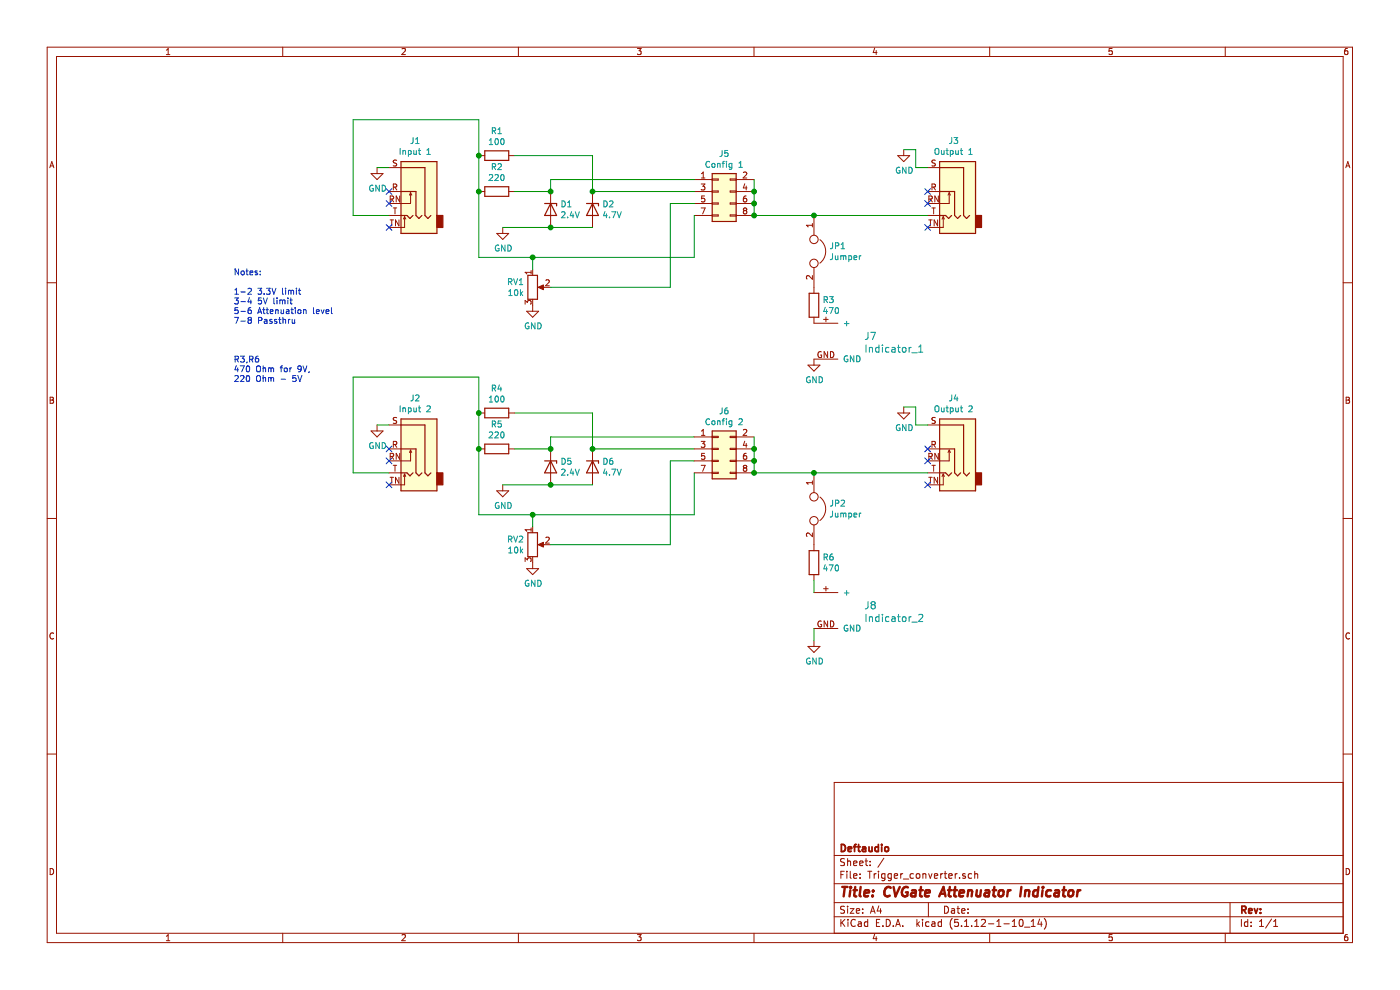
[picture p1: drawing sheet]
<svg xmlns="http://www.w3.org/2000/svg" width="297mm" height="210mm" viewBox="0 0 297 210" stroke-linecap="round" stroke-linejoin="round" font-family="sans-serif">
<path d="M0 0h296.9v210h-296.9z" fill-rule="evenodd" fill="#fff" stroke="#fff" stroke-width=".21"/>
<g fill="none" stroke="#981200" stroke-width=".21">
<path d="M10 10h276.9v189.9h-276.9zM12 12h272.9v186h-272.9zM35.3 11.6h.7M35.3 10.6l.4-.3v1.3M60 10v2M85.3 10.4l.5-.1 .2 .3-.8 1h.8M110 10v2M135.2 10.3h.8l-.4 .5 .4 .1v.6l-.2 .1-.6-.1M160 10v2M185.6 10.2l-.4 .9h.9M185.9 10.7v.9M210 10v2"/>
<path d="M235.9 10.3h-.6l-.1 .6 .7-.1v.7l-.1 .1-.6-.1M259.9 10v2M285.9 10.3h-.4l-.2 .3-.1 .7 .3 .3 .4-.1v-.7h-.4l-.3 .2M10.6 35.6l.4-1.3 .4 1.3M10.7 35.2h.6M78.7 36.8h2.6l-1.3 1.3zM80 35.6v1.2M82.5 35.6h2.6M83.4 39.7l.7-.1v-.4l-.7-.2v1.3M83.7 39.7l.5 .6M84.2 34h-.5l-.2 .1v.4l.5 .2 .2 .3-.3 .2h-.5M101.6 33h1.2"/>
<path d="M107.9 33h1.3M147.3 38.1h3.8M148.8 39h.7l-.4 .5 .4 .1v.5l-.2 .2-.5-.1M148.8 37.8h.7M148.8 36.8l.4-.3v1.3M151.1 38h1.3v.2h-1.3zM154.9 38h1.3v.2h-1.3zM156.2 38.1h3.8M157.7 36.6l.5-.1 .2 .3-.8 1h.8M158 39l-.3 .9h.8M158.3 39.5v.8M190.5 33h2.5l-1.3 1.3z"/>
<path d="M191.7 31.7v1.3M196.8 35.6h2.5M197.7 39.7l.7-.1v-.4l-.7-.2v1.3M198 39.7l.5 .6M198.4 34h-.5l-.1 .1v.4l.5 .2 .1 .3-.2 .2h-.5M285.5 35.6l.4-1.3 .5 1.3M285.6 35.2h.6M10 60h2M82.5 40.6h2.6M82.5 45.7h2.6M82.8 46.6h.7M82.8 42.2h.6l.1-.2-.1-.3-.6-.1v1.2"/>
<path d="M83.1 42.2l.4 .6M83.1 46.6v1.3M83.4 44.1h.8M83.8 44.1v1.3M84.6 46.6v1.3l-.7-1.3v1.3M84.8 41.6v1.2l-.7-1.2v1.2M85.8 46l-.2 .5M85.8 46v2.2h-3.3M85.8 46l.3 .5M87.1 40.9l-.3 .5M87.1 40.9v2.3h-4.6M87.1 40.9l.3 .5"/>
<path d="M101.6 40.6h1.2M105.4 49.5h2.5l-1.2 1.3zM106.7 48.2v1.3M107.9 40.6h1.3M112.7 57.4v.7M112.7 57.8h-1.3l.4 .3M113 57.1v1.3M115.8 59.5l.5-.2 .2 .4-.8 .9h.8M116.8 40.6v7.6M125.7 40.6v7.6M147.3 43.2h3.8M147.3 40.6h3.8"/>
<path d="M147.3 45.7h3.8M148.8 44.1h.8l-.5 1.3M149.5 41.6h-.6l-.1 .6 .5-.1 .2 .2v.3l-.2 .2-.5-.1M151.1 40.5h1.3v.3h-1.3zM151.1 43h1.3v.3h-1.3zM151.1 45.6h1.3v.2h-1.3zM154.9 45.6h1.3v.2h-1.3zM154.9 43h1.3v.3h-1.3zM154.9 40.5h1.3v.3h-1.3zM156.2 43.2h3.8M156.2 40.6h3.8M156.2 45.7h3.8"/>
<path d="M157.9 44.7l-.2-.3 .2-.3h.3l.2 .3-.2 .3M157.9 44.7l-.2 .2v.2l.2 .3 .4-.1 .1-.2v-.2l-.2-.2M157.9 44.7h.3M158.3 41.6h-.2a.79 .79 0 0 0-.2 1.2h.4l.1-.5-.2-.2h-.3l-.2 .2M172.3 47.4v.7M172.3 58.5v.7l-.9-.7-.3 .2 .1 .5M172.3 47.8h-1.2l.3 .3M172.7 45.7v4.2M172.7 56.8v5.4M173.9 50.8a3.1 3.1 0 0 1 0 5M196.8 40.6h2.5M196.8 45.7h2.5"/>
<path d="M197 46.6h.8M197.1 42.2h.6l.1-.2-.1-.3-.6-.1v1.2M197.4 42.2l.4 .6M197.4 46.6v1.3M197.7 44.1h.7M198.1 44.1v1.3M198.9 46.6v1.3l-.7-1.3v1.3M199.1 41.6v1.2l-.8-1.2v1.2M200.1 46v2.2h-3.3M200.1 46l-.3 .5M200.1 46l.3 .5M201.4 40.9v2.3h-4.6"/>
<path d="M201.4 40.9l-.3 .5M201.4 40.9l.2 .5M284.9 60h2M111.4 64.5v-.8l.5 .5 .1-.4 .4-.1 .3 .3-.2 .5M111.7 66h2.6l-1.3 1.3zM113 63.5v2.5M114.5 60.9h2.3M171.4 77.5h2.5l-1.2 1.2zM172.7 67.3v1.3h5.1M174.2 74.7a.59 .59 0 0 0-.7 .5 .59 .59 0 0 0 .7 .6l.1-.5h-.3M174.7 67.7h1M175.2 67.3v.9"/>
<path d="M175.6 74.6v1.3l-.8-1.3v1.3M176.2 74.6a.64 .64 0 0 1 .7 .6 .64 .64 0 0 1-.7 .7zM177.8 76.2h-5.1v1.3M10.6 84.3h.5l.2 .2-.2 .4 .3 .2-.3 .5h-.5zM10.6 84.9h.5M78.7 91.4h2.6l-1.3 1.3zM80 90.1v1.3M82.5 95.2h2.6M82.5 90.1h2.6M82.8 96.8h.6l.1-.2-.1-.3-.6-.1v1.2M83.1 96.8l.4 .6M83.4 98.7h.8"/>
<path d="M83.4 94.3l.7-.1v-.4l-.7-.2v1.3M83.7 94.3l.5 .6M83.8 98.7v1.3M84.2 88.6l-.5-.1-.2 .2v.4l.5 .2 .2 .3-.3 .2h-.5M84.8 96.2v1.2l-.7-1.2v1.2M87.1 95.5v2.3h-4.6M87.1 95.5l-.3 .5M87.1 95.5l.3 .5M101.6 95.2h1.2M101.6 87.6h1.2M107.9 95.2h1.3M107.9 87.6h1.3"/>
<path d="M116.8 95.2v7.6M125.7 95.2v7.6M147.3 95.2h3.8M147.3 92.7h3.8M147.3 97.8h3.8M148.8 93.6h.7l-.4 .5 .4 .1v.5l-.2 .2-.5-.1M148.8 98.7h.8l-.5 1.3M148.8 91.4l.4-.3v1.3M148.8 92.4h.7M149.5 96.2h-.6l-.1 .6 .5-.2 .2 .3v.3l-.2 .2-.5-.1M151.1 92.6h1.3v.2h-1.3zM151.1 95.1h1.3v.3h-1.3z"/>
<path d="M151.1 97.6h1.3v.3h-1.3zM154.9 92.6h1.3v.2h-1.3zM154.9 95.1h1.3v.3h-1.3zM154.9 97.6h1.3v.3h-1.3zM156.2 95.2h3.8M156.2 92.7h3.8M156.2 97.8h3.8M157.7 91.2l.5-.1 .2 .3-.8 1h.8M157.9 99.3l-.2-.3 .2-.3h.3l.2 .3-.2 .3M157.9 99.3l-.2 .2v.2l.2 .3 .4-.1 .1-.2v-.2l-.2-.2M157.9 99.3h.3M158 93.6l-.3 .9h.8"/>
<path d="M158.3 96.2h-.2a.79 .79 0 0 0-.2 1.2h.4l.1-.5-.2-.3h-.3l-.2 .3M158.3 94.1v.8M190.5 87.6h2.5l-1.3 1.3zM191.7 86.3v1.3M196.8 95.2h2.5M196.8 90.1h2.5M197.1 96.8h.6l.1-.2-.1-.3-.6-.1v1.2M197.4 96.8l.4 .6M197.7 98.7h.7M197.7 94.3l.7-.1v-.4l-.7-.2v1.3M198 94.3l.5 .6M198.1 98.7v1.3"/>
<path d="M198.4 88.6l-.5-.1-.1 .2v.4l.5 .2 .1 .3-.2 .2h-.5M199.1 96.2v1.2l-.8-1.2v1.2M201.4 95.5v2.3h-4.6M201.4 95.5l-.3 .5M201.4 95.5l.2 .5M285.6 84.3h.4l.3 .2-.3 .4 .3 .2-.2 .5h-.5zM285.6 84.9h.4M10 110h2M82.5 100.3h2.6M82.8 101.2h.7M83.1 101.2v1.3M84.6 101.2v1.3l-.7-1.3v1.3"/>
<path d="M85.8 100.6v2.2h-3.3M85.8 100.6l-.2 .5M85.8 100.6l.3 .5M105.4 104.1h2.5l-1.2 1.3zM106.7 102.8v1.3M111.4 119.1v-.8l.5 .5 .1-.4 .4-.1 .3 .3-.2 .5M112.7 112v.7M112.7 112.4h-1.3l.4 .3M113 111.7v1.3M113 118.1v2.5M114.5 115.5h2.3M115.8 114.1l.5-.2 .2 .4-.8 .9h.8"/>
<path d="M147.3 100.3h3.8M151.1 100.2h1.3v.2h-1.3zM154.9 100.2h1.3v.2h-1.3zM156.2 100.3h3.8M172.3 102v.7M172.3 113.1v.7l-.9-.7-.3 .2 .1 .5M172.3 102.4h-1.2l.3 .3M172.7 100.3v4.2M172.7 111.4v5.4M173.9 105.4a3.1 3.1 0 0 1 0 5M196.8 100.3h2.5M197 101.2h.8"/>
<path d="M197.4 101.2v1.3M198.9 101.2v1.3l-.7-1.3v1.3M200.1 100.6v2.2h-3.3M200.1 100.6l-.3 .5M200.1 100.6l.3 .5M284.9 110h2M11.4 134.4a.58 .58 0 0 0-.8 .5 .58 .58 0 0 0 .8 .5M111.7 120.6h2.6l-1.3 1.3zM171.4 137.1h2.5l-1.2 1.3zM172.7 121.9v1.3M172.7 135.9v1.2M172.7 125.7h5.1"/>
<path d="M172.7 133.3h5.1M174.2 131.8a.59 .59 0 0 0-.7 .6 .59 .59 0 0 0 .7 .5l.1-.4h-.3M174.7 124.9h1M175.2 124.4v1M175.6 131.7v1.3l-.8-1.3v1.3M176.2 131.7a.64 .64 0 0 1 .7 .7 .64 .64 0 0 1-.7 .6zM286.3 134.4a.58 .58 0 0 0-.8 .5 .58 .58 0 0 0 .8 .5M10 160h2M284.9 160h2M284.9 166h-107.9v32M10.6 184.2a.65 .65 0 0 1 .8 .7 .65 .65 0 0 1-.8 .6zM35.3 198.6l.4-.4v1.3"/>
<path d="M35.3 199.5h.7M60 198v1.9M85.3 198.3l.5-.1 .2 .4-.8 .9h.8M110 198v1.9M135.2 198.2h.8l-.4 .5 .4 .2v.5l-.2 .1-.6-.1M160 198v1.9M177 194.5h107.9M177 191.5h107.9M177 187.5h107.9M177 181.5h107.9M178.4 185.5h.5M178.4 195v1.5"/>
<path d="M178.6 195.7l.6 .8M179.1 184.8h-.7v1.5M179.2 192.3l-.6-.1-.3 .3 .1 .4 .7 .3v.4l-.2 .1h-.6M179.2 182.2l-.6-.1-.3 .3 .1 .4 .7 .3v.4l-.2 .1-.6-.1M179.2 195l-.8 .9M179.7 184.8v.2M179.7 185.3v1M179.8 182.1v1.5M179.8 192.2v.2M179.8 192.7v1M179.8 182.8l.2-.2 .4 .1v.9M179.9 195v.2"/>
<path d="M179.9 195.5v1M180.4 192.7h.8l-.8 1h.8M180.4 184.8v1.3l.2 .2M181.1 185.8l.7-.1-.1-.3-.4-.1-.2 .2 .1 .7h.5M181.1 183.1l.7-.1-.1-.3-.4-.1-.2 .2 .1 .7h.5M181.4 195.2a.59 .59 0 0 0-.7 0 .59 .59 0 0 0-.2 .7 .56 .56 0 0 0 .3 .5 .56 .56 0 0 0 .6 0M181.7 193.2l.7-.1-.1-.3-.4-.1-.2 .2v.8h.6M182.1 195.6h.6v.9M182.4 183.1l.7-.1-.1-.3-.4-.1-.2 .2 .1 .7h.5M182.5 186.2v.1M182.5 185.4v.1M182.7 195.9l-.5 .1-.2 .2 .2 .3 .5-.1"/>
<path d="M183 192.8v.1M183 193.6v.1M183.5 182.6h.6M183.7 182.1v1.3l.4 .2M184.1 195.6l-.5-.1-.2 .3v.6l.2 .1 .5-.1M184.1 195v1.5M184.1 184.8h.8M184.5 184.8v1.5M184.6 183.5v.1M184.6 182.7v.1M184.7 193.7l.4-1.5 .6 1.5M184.8 193.3h.7"/>
<path d="M185.4 185.3v1M185.6 198.2l-.4 .9h.9M185.9 198.7v.8M185.9 185.3l-.5 .3M185.9 195.7h.5M186.4 184.8v.2M186.4 185.3v1M186.4 192.2l-.3 1h.9M186.6 195h-.7v1.5h.7M186.8 192.7v1M187.3 196.4v.1M187.5 182l-1.3 2"/>
<path d="M187.7 185.4l-.4-.1-.3 .3 .1 .6 .2 .1 .4-.1M187.7 185.3v1.2l-.3 .3-.3-.1M188 195a.76 .76 0 0 1 .9 .8 .76 .76 0 0 1-.9 .7zM189.1 185.4l-.5-.1-.2 .3v.6l.2 .1 .5-.1M189.1 185.3v1.2l-.3 .3-.4-.1M189.5 196.4v.1M189.7 185.8l.7-.1v-.3l-.5-.1-.2 .2 .1 .7h.6M190 196.5l.5-1.5 .5 1.5M190.1 196.1h.8M191.1 185.3v1M191.5 196.4v.1M191.5 185.3l-.4 .3"/>
<path d="M191.6 186.5h1.2M193.8 185.4l-.4-.1-.3 .3v.6l.3 .1 .4-.1M194.4 185.4l.2-.1 .5 .1v.8l-.2 .1-.5-.1zM194.5 195v1.5M194.6 196l.5 .5M195.1 195.5l-.6 .6M195.7 195v.2M195.7 195.5v1M195.8 185.4l.2-.1 .4 .1v.9M195.8 185.3v1M197 191.5v3M197 185.3l.4 1 .3-1"/>
<path d="M197.1 195.6l-.5-.1-.2 .3v.6l.2 .1 .5-.1M197.7 195.6h.6v.9M198.2 185.8l.7-.1v-.3l-.5-.1-.2 .2 .1 .7h.6M198.3 195.9l-.7 .3 .3 .3 .4-.1M199.6 185.3v1M199.7 195.6l-.4-.1-.3 .3 .1 .6 .2 .1 .4-.1M199.7 195v1.5M200 185.3l-.4 .3M200.3 185.3h.6M200.4 192.2a.75 .75 0 0 1 .8 .8 .75 .75 0 0 1-.8 .7zM200.5 184.8v1.3l.4 .2M201.3 185.8l.7-.1-.1-.3-.4-.1-.2 .2v.7h.6"/>
<path d="M201.9 192.8h.5l.1 .9M202 194.8a1.71 1.71 0 0 0 0 2.3M202.5 193.1l-.5 .1-.2 .2 .2 .3h.5M202.6 185.3v1M203 192.7h.6M203.1 185.3l-.5 .3M203.2 192.2v1.3l.4 .2M203.3 195h-.7l-.1 .7h.7l.2 .2-.1 .5-.2 .1-.6-.1M203.6 186.2v.1M204 196.4v.1M204 193.2l.7-.1-.1-.3-.4-.1-.2 .2 .1 .8h.5M204.6 196.5h.9"/>
<path d="M204.6 195.5l.5-.5v1.5M204.8 185.4l-.4-.1-.2 .2 .1 .3 .5 .1v.3h-.6M205.4 193.6v.1M205.4 192.8v.1M206.1 196.4v.1M206.1 185.4l-.4-.1-.3 .3 .1 .6 .2 .1 .4-.1M206.8 196.5h.8M206.8 195.5l.4-.5v1.5M206.8 185.4l.2-.1 .3 .1 .1 .9M206.8 184.8v1.5M208.2 195.2l.6-.2 .3 .5-1 1h1M209.7 196h1.1"/>
<path d="M210 198v1.9M211.5 196.5h.8M211.5 195.5l.4-.5v1.5M213 196h1.1M214.8 196.5h.8M214.8 195.5l.4-.5v1.5M216.3 195.2l.4-.2a.86 .86 0 0 1-.1 1.5l-.3-.1-.1-.4zM217.3 196.7h1.2M218.8 196.5h.8M218.8 195.5l.4-.5v1.5M220.5 194.9l-.3 1.1h.9M220.9 195.5v1"/>
<path d="M221.5 194.8a1.71 1.71 0 0 1 0 2.3M235.9 198.2h-.6l-.1 .7 .7-.1v.6l-.1 .1-.6-.1M259.9 198v1.9M260.9 191.5v6.5M263.4 195v1.5M264.7 195.6l-.4-.1-.3 .3 .1 .6h.6M264.7 195v1.5M265.4 196.4v.1M265.4 195.6v.1M267.2 196.5h.9M267.2 195.5l.4-.5v1.5M269.8 194.9l-1.3 2"/>
<path d="M270.2 196.5h.9M270.2 195.5l.4-.5v1.5M285.6 184.2a.65 .65 0 0 1 .7 .7 .65 .65 0 0 1-.7 .6zM285.9 198.2l-.4 .1-.2 .3-.1 .7 .3 .2 .4-.1v-.6l-.4-.1-.3 .3"/>
<circle cx="172.7" cy="55.9" r=".89"/>
<circle cx="172.7" cy="50.8" r=".89"/>
<circle cx="172.7" cy="105.4" r=".89"/>
<circle cx="172.7" cy="110.5" r=".89"/>
</g>
<g fill="none" stroke="#981200" stroke-width=".38">
<path d="M178.5 179.1a.76 .76 0 0 1 .9 .8 .76 .76 0 0 1-.9 .7zM181.1 179.6h.5M181.6 179.1l-.3 .3v1.2M181.9 179.6h.6M182.1 179.1v1.3l.4 .2M183 179.7h.6v.9M183.6 180l-.5 .1-.2 .2 .2 .3 .5-.1M184.4 179.6v.9l.4 .1 .2-.1M185 179.6v1M186.3 179.7l-.4-.1-.3 .3 .1 .6 .2 .1 .4-.1M186.3 179.1v1.5M187 179.1v.2"/>
<path d="M187 179.6v1M187.8 179.8l.2-.2 .4 .2v.7l-.2 .1-.4-.1zM179.9 180.1l.7-.1v-.3l-.5-.1-.2 .2 .1 .7h.6M263.5 193l.7-.1 .1-.2-.1-.3-.2-.2h-.5v1.5M263.8 193l.5 .7M264.9 193.2l.7-.1-.1-.3-.4-.1-.2 .2 .1 .8h.5M266.1 192.7l.4 1 .3-1M267.4 193.6v.1M267.4 192.8v.1"/>
</g>
<g fill="none" stroke="#981200" stroke-width=".51">
<path d="M178.7 188.1h1.1M179.2 188.1l-.2 2M180.4 188.8l-.2 1.3M180.5 188.1l-.1 .2M180.5 188.1l.1 .1-.2 .1M181.1 188.8h.7M181.4 188.1l-.2 1.8 .1 .1 .4 .1M182.6 188.1l-.2 1.8 .2 .2M183.4 189.5l1-.2-.1-.4h-.8l-.2 1 .3 .2 .6-.1M185.1 190v.1M185.2 188.9l.1 .1-.1 .1M185.2 188.9v.2"/>
<path d="M189 188.3a.87 .87 0 0 0-1.1 0 .87 .87 0 0 0-.3 1 .69 .69 0 0 0 .3 .8 .69 .69 0 0 0 .8-.1M189.6 188.1l.4 2 .9-2M192.6 188.2a1.02 1.02 0 0 0-1.2 .7 1.02 1.02 0 0 0 .5 1.2l.6-.1 .1-.7h-.4M193.5 188.9h.7v1.2M194.3 189.3l-.7 .1a.4 .4 0 0 0-.3 .3 .4 .4 0 0 0 .2 .4l.7-.1M195 188.8h.8M195.4 188.1l-.2 1.8v.1l.4 .1M196.3 189.5l.9-.2v-.4h-.8l-.2 1 .3 .2 .6-.1M199.2 190.1l1-2 .4 2M199.5 189.6h1M201.1 188.8h.8M201.5 188.1l-.2 1.8v.1l.4 .1"/>
<path d="M202.3 188.8h.7M202.6 188.1l-.2 1.8 .1 .1 .4 .1M203.5 189.5l1-.2-.1-.4h-.7l-.2 1 .2 .2 .6-.1M205.4 189l.3-.2 .5 .1-.1 1.2M205.4 188.8l-.1 1.3M207.2 188.8v1.2l.4 .1 .3-.1M208.1 188.8l-.2 1.3M209 188.9h.8v1.2M209.9 189.3l-.7 .1a.41 .41 0 0 0-.4 .3 .41 .41 0 0 0 .3 .4l.7-.1M210.6 188.8h.7M210.9 188.1l-.2 1.8 .1 .1 .4 .1M212.1 188.9l.5-.1 .2 .2v.8l-.2 .2a.49 .49 0 0 1-.8-.2z"/>
<path d="M213.8 188.8l-.1 1.3M214.4 188.8l-.4 .1-.2 .3M216.7 188.1l-.3 2M217.5 189l.4-.2 .4 .1v1.2M217.5 188.8l-.1 1.3M220.2 188.9h-.7l-.3 .3-.1 .6 .4 .3 .6-.1M220.3 188.1l-.2 2M221.2 188.8l-.2 1.3M221.3 188.1l-.1 .1 .1 .1M221.3 188.1v.2M223 188.9h-.8l-.2 .3-.1 .6 .4 .3 .6-.1M223.8 188.9h.8v1.2"/>
<path d="M224.7 189.3l-.7 .1a.4 .4 0 0 0-.3 .3 .4 .4 0 0 0 .2 .4l.7-.1M225.4 188.8h.8M225.7 188.1l-.2 1.8 .1 .1 .4 .1M226.8 189l.3-.2 .6 .2v.8l-.3 .2a.49 .49 0 0 1-.8-.2zM228.6 188.8l-.1 1.3M229.2 188.8l-.4 .1-.2 .3"/>
</g>
<g fill="#fffecd" stroke="#fffecd" stroke-width=".25">
<path d="M85.1 34.3h7.6v15.2h-7.6z" fill-rule="evenodd"/>
<path d="M199.3 34.3h7.7v15.2h-7.7z" fill-rule="evenodd"/>
<path d="M151.1 36.8h5.1v10.2h-5.1z" fill-rule="evenodd"/>
<path d="M151.1 91.4h5.1v10.2h-5.1z" fill-rule="evenodd"/>
<path d="M199.3 88.9h7.7v15.2h-7.7z" fill-rule="evenodd"/>
<path d="M85.1 88.9h7.6v15.2h-7.6z" fill-rule="evenodd"/>
</g>
<g fill="#981200" stroke="#981200" stroke-width=".25">
<path d="M92.7 45.7h1.3v2.5h-1.3z" fill-rule="evenodd"/>
<path d="M207 45.7h1.2v2.5h-1.2z" fill-rule="evenodd"/>
<path d="M207 100.3h1.2v2.5h-1.2z" fill-rule="evenodd"/>
<path d="M92.7 100.3h1.3v2.5h-1.3z" fill-rule="evenodd"/>
</g>
<g fill="none" stroke="#981200" stroke-width=".25">
<path d="M85.1 34.3h7.6v15.2h-7.6zM85.1 35.6h5v10.1l.7 .6 .6-.6M102.8 32h5.1v2h-5.1zM102.8 39.6h5.1v2h-5.1zM151.1 36.8h5.1v10.2h-5.1zM199.3 34.3h7.7v15.2h-7.7zM199.3 35.6h5.1v10.1l.7 .6 .6-.6M85.1 45.7h1.2l.7 .6 .6-.6M85.1 40.6h3.1v5.1l.7 .6 .6-.6M112 58.4h2v5.1h-2zM115.5 43.2h2.6v.5M116.8 43.2l1.3 2.5h-2.6z"/>
<path d="M124.4 43.2h2.6v.5M125.7 43.2l1.3 2.5h-2.6zM199.3 45.7h1.3l.6 .6 .7-.6M199.3 40.6h3.2v5.1l.6 .6 .7-.6M171.7 62.2h2v5.1h-2zM85.1 88.9h7.6v15.2h-7.6zM85.1 95.2h3.1v5.1l.7 .6 .6-.6M85.1 90.1h5v10.2l.7 .6 .6-.6M102.8 86.6h5.1v2h-5.1zM102.8 94.2h5.1v2h-5.1zM115.5 97.8h2.6v.5M116.8 97.8l1.3 2.5h-2.6z"/>
<path d="M124.4 97.8h2.6v.5M125.7 97.8l1.3 2.5h-2.6zM151.1 91.4h5.1v10.2h-5.1zM199.3 88.9h7.7v15.2h-7.7zM199.3 95.2h3.2v5.1l.6 .6 .7-.6M199.3 90.1h5.1v10.2l.7 .6 .6-.6M85.1 100.3h1.2l.7 .6 .6-.6M112 113h2v5.1h-2zM171.7 116.8h2v5.1h-2zM199.3 100.3h1.3l.6 .6 .7-.6"/>
</g>
<g fill="none" stroke="#009596" stroke-width=".21">
<path d="M79.1 39.4a.59 .59 0 0 0-.7 .5 .59 .59 0 0 0 .7 .6l.1-.5h-.3M80.5 39.3v1.3l-.8-1.3v1.3M81.1 39.3a.64 .64 0 0 1 .7 .6 .64 .64 0 0 1-.7 .7zM84.9 31.5v1.3M85.5 31.9v.9M85.5 32h.5v.8M86.6 32l.4-.1 .2 .2-.1 .6h-.5M86.6 31.9v1.3M87.6 29.2v.9l-.1 .3h-.3M87.8 31.9v.8l.5-.1M88.2 30.4h.7M88.2 29.5l.3-.3v1.2"/>
<path d="M88.3 31.9v.9M88.8 31.9h.4M88.9 31.5v1.1l.3 .2M90.6 32.8h.7M90.6 31.8l.3-.3v1.3M103.8 37.2l.5-.2 .2 .4-.8 .9h.8M103.8 30.7h.7M103.8 29.8l.4-.4v1.3M104.4 27.8l.7-.1v-.5l-.7-.1v1.3M104.4 35.4l.7-.1v-.5l-.7-.1v1.3M104.7 27.8l.5 .6M104.7 35.4l.5 .6"/>
<path d="M105 37.2l.5-.2 .2 .4-.7 .9h.7M105.1 29.5l.2-.1a.67 .67 0 0 1 .5 .6 .67 .67 0 0 1-.5 .7l-.3-.5zM105.6 34.8l.5-.1 .3 .4-.8 .9h.8M105.6 28.4h.8M105.6 27.5l.4-.4v1.3M106.3 29.5l.2-.1a.69 .69 0 0 1 .4 .6 .69 .69 0 0 1-.4 .7l-.3-.5zM106.3 37.2l.2-.2a.69 .69 0 0 1 .4 .7 .69 .69 0 0 1-.4 .6l-.3-.5zM150.5 34.4a.56 .56 0 0 0-.8 .5 .56 .56 0 0 0 .8 .5M151.1 34.7l.5 .1v.6l-.3 .1-.3-.2zM152.2 34.8l.5-.1 .1 .8M152.2 34.7v.8M153.2 31.9v.9l-.2 .3-.3 .1"/>
<path d="M153.2 34.7h.5M153.7 34.2l-.3 .2v1.1M154.1 34.2v.2M154.1 34.7v.8M154.4 31.9h-.6l-.1 .6 .5-.1 .3 .3v.3l-.3 .2-.5-.1M155.3 34.7h-.4l-.3 .2 .2 .5h.5M155.3 34.7v1l-.3 .2h-.3M156.8 35.5h.7M156.8 34.6l.3-.4v1.3M190.9 35.6a.59 .59 0 0 0-.8 .5 .59 .59 0 0 0 .8 .6v-.5h-.2M192.2 35.5v1.2l-.7-1.2v1.2M192.8 35.5a.64 .64 0 0 1 .7 .6 .64 .64 0 0 1-.7 .6z"/>
<path d="M198.4 31.7l.2-.2a.45 .45 0 0 1 .6 .4l-.1 .7-.5 .2-.2-.2zM199.7 31.9l.1 .8 .5-.1M200.3 31.9v.9M200.7 31.9h.5M200.9 31.5v1.1l.3 .2M201.6 32l.4-.1 .2 .2-.1 .6h-.5M201.6 31.9v1.3M201.9 29.2v.9l-.2 .3h-.3M202.4 29.2h.8l-.5 .5 .4 .1 .1 .4-.3 .2-.5-.1M202.7 31.9l.1 .8 .5-.1M203.3 31.9v.9M203.7 31.9h.5"/>
<path d="M203.9 31.5v1.1l.3 .2M205.5 32.8h.7M205.5 31.8l.4-.3v1.3M105.8 52.1a.59 .59 0 0 0-.7 .5 .59 .59 0 0 0 .7 .6l.1-.5h-.3M107.1 52v1.3l-.7-1.3v1.3M107.7 52a.64 .64 0 0 1 .8 .6 .64 .64 0 0 1-.8 .7zM107.9 59.8l.6-.1 .1-.2-.1-.3-.6-.1v1.3M108.2 59.8l.4 .6M109 59.1l.4 1.3 .4-1.3M110.2 59.5l.3-.4v1.3M119.1 45l.5-.1 .3 .4-.8 .9h.8M119.2 42.6a.64 .64 0 0 1 .7 .6 .64 .64 0 0 1-.7 .7z"/>
<path d="M120.4 43.9h.8M120.4 43l.4-.4v1.3M120.4 46.1v.1M121.3 44.9l-.3 .9h.7M121.6 45.4v.8M122 44.9l.5 1.3 .4-1.3M128.1 42.6a.64 .64 0 0 1 .7 .6 .64 .64 0 0 1-.7 .7zM128.3 44.9l-.3 .9h.8M128.6 45.4v.8M129.3 42.7l.5-.1 .2 .4-.7 .9h.7M129.3 46.1v.1M129.8 44.9h.8l-.5 1.3"/>
<path d="M130.9 44.9l.5 1.3 .4-1.3M176.6 53.8v1.1l-.5 .2M176.6 51.5v.9l-.1 .3-.3 .1M177.2 54.2l.1 .8h.5M177.2 52.2l.7-.1v-.5l-.7-.1v1.3M177.8 54.2v.9M178.4 54.2v.9M178.4 54.4l.3-.2 .2 .2M178.4 52.8h.8M178.4 51.9l.4-.4v1.3M178.9 54.4v.7M178.9 54.4l.2-.2 .3 .1 .1 .8"/>
<path d="M180.1 54.2v1.3M180.1 54.3l.3-.1 .3 .3-.2 .5h-.4M181.2 54.6l.6-.1-.1-.2-.4-.1-.1 .2v.6h.5M182.3 54.2v.9M182.7 54.2l-.4 .3M107.9 62.7h.8M107.9 61.8l.4-.4v1.3M109.3 61.6l.1-.2a.69 .69 0 0 1 .5 .7 .69 .69 0 0 1-.5 .6l-.3-.5zM110.2 60.4h.7M110.4 61.4v1.3M110.5 62.2l.4 .5M110.9 61.9l-.5 .4"/>
<path d="M112.1 68.6a.59 .59 0 0 0-.7 .5 .59 .59 0 0 0 .7 .6l.1-.5h-.2M113.5 68.5v1.3l-.8-1.3v1.3M114.1 68.5a.64 .64 0 0 1 .7 .6 .64 .64 0 0 1-.7 .7zM171.8 80a.59 .59 0 0 0-.7 .6 .59 .59 0 0 0 .7 .5l.1-.5h-.3M173.2 79.9v1.3l-.8-1.3v1.3M173.8 79.9a.64 .64 0 0 1 .7 .6 .64 .64 0 0 1-.7 .7zM174.8 63.6l.7-.1v-.4l-.7-.2v1.3M175.1 65.2l-.3 .9h.7M175.1 63.6l.4 .6M175.3 65.7v.8M175.9 65.2h.8l-.5 1.3M176 62.9h.8l-.5 .5 .4 .1 .1 .5-.3 .2-.5-.1"/>
<path d="M177.3 65.4l.2-.2a.69 .69 0 0 1 .4 .7 .69 .69 0 0 1-.4 .6l-.3-.5zM179.1 68.6h1M179.6 68.2v.9M179.8 75.5a.57 .57 0 0 0-.7 .6 .57 .57 0 0 0 .8 .5v-.4h-.3M181.1 75.5v1.2l-.7-1.2v1.2M181.7 75.5a.64 .64 0 0 1 .8 .6 .64 .64 0 0 1-.8 .6zM183.7 73.2v1.5M184.2 70.5l-.1 1.3-.5 .2M184.4 73.7v1M184.4 73.8l.3-.1 .3 .1 .1 .9M184.7 70.5h1l-.6 1.5M186.5 73.2v1.5"/>
<path d="M186.5 73.8l-.5-.1-.2 .3 .1 .6h.6M187.2 73.2v.1M187.2 73.7v1M188.6 73.8l-.5-.1-.2 .3 .1 .6h.6M189.2 73.8h.6l.1 .9M189.9 74l-.5 .1a.3 .3 0 0 0-.3 .3 .3 .3 0 0 0 .3 .3l.5-.1M190.4 73.7h.6M190.6 73.2v1.3l.4 .2M191.5 73.8l.4-.1 .3 .3v.4l-.3 .3-.4-.1-.1-.2zM192.9 73.7v1M193.3 73.7l-.4 .3M193.4 74.8h1.2"/>
<path d="M194.9 74.7h.9M194.9 73.6l.4-.4v1.5M79.1 94a.59 .59 0 0 0-.7 .5 .59 .59 0 0 0 .7 .6l.1-.5h-.3M80.5 93.9v1.2l-.8-1.2v1.2M81.1 93.9a.64 .64 0 0 1 .7 .6 .64 .64 0 0 1-.7 .6zM84.9 86.1v1.3M85.5 86.5v.9M85.5 86.6h.5v.8M86.6 86.5v1.3M86.6 86.6l.4-.1 .2 .2-.1 .6h-.5M87.6 83.8v.9l-.1 .3h-.3M87.8 86.5v.8l.5-.1"/>
<path d="M88.2 83.9l.4-.1 .3 .3-.8 .9h.8M88.3 86.5v.9M88.8 86.5h.4M88.9 86.1v1.1l.3 .2M90.6 86.2l.4-.1 .3 .3-.8 1h.8M103.8 91.7l.5-.1 .2 .4-.8 .9h.8M103.8 84.4l.4-.4v1.3M103.8 85.3h.7M104.4 82.4l.7-.2v-.4l-.7-.1v1.3M104.4 90l.7-.1v-.5l-.7-.1v1.3M104.7 90l.5 .6M104.7 82.4l.5 .6"/>
<path d="M105 91.7l.5-.1 .2 .4-.7 .9h.7M105.1 84.1l.2-.1a.67 .67 0 0 1 .5 .6 .67 .67 0 0 1-.5 .7l-.3-.5zM105.9 81.6l-.3 .9h.8M106.2 82.1v.9M106.3 89.3h-.6l-.1 .6 .5-.1 .3 .2v.4l-.3 .2-.5-.1M106.3 91.7l.2-.1a.69 .69 0 0 1 .4 .7 .69 .69 0 0 1-.4 .6l-.3-.5zM106.3 84.1l.2-.1a.69 .69 0 0 1 .4 .6 .69 .69 0 0 1-.4 .7l-.3-.5zM119.1 99.6l.5-.1 .3 .4-.8 .9h.8M119.2 97.2a.64 .64 0 0 1 .7 .6 .64 .64 0 0 1-.7 .7zM121.1 97.2h-.6l-.1 .6 .5-.1 .3 .2v.3l-.3 .3-.5-.2M121.3 99.5l-.3 .9h.7M121.6 99.9v.9"/>
<path d="M122 99.5l.5 1.3 .4-1.3M128.1 97.2a.64 .64 0 0 1 .7 .6 .64 .64 0 0 1-.7 .7zM128.3 99.5l-.3 .9h.8M128.6 99.9v.9M129.8 99.5h.8l-.5 1.3M129.9 97.2h-.2a.79 .79 0 0 0-.1 1.3l.3-.1 .1-.5-.2-.2h-.2l-.3 .2M130.9 99.5l.5 1.3 .4-1.3M150.5 89a.56 .56 0 0 0-.8 .5 .56 .56 0 0 0 .8 .5M151.1 89.3l.5 .1v.6l-.3 .1-.3-.2zM152.2 89.3v.8M152.2 89.4l.5-.1 .1 .8M153.2 86.5v.9l-.2 .3-.3 .1"/>
<path d="M153.2 89.3h.5M153.7 88.8l-.3 .2v1.1M154.1 88.8v.2M154.1 89.3v.8M154.3 86.5h-.2a.79 .79 0 0 0-.1 1.3l.3-.1 .2-.4-.3-.3h-.2l-.3 .3M155.3 89.3v1l-.3 .2h-.3M155.3 89.3h-.4l-.3 .2 .2 .5h.5M156.8 89l.4-.2 .3 .4-.8 .9h.8M190.9 90.1a.59 .59 0 0 0-.8 .6 .59 .59 0 0 0 .8 .6v-.5h-.2M192.2 90.1v1.2l-.7-1.2v1.2M192.8 90.1a.64 .64 0 0 1 .7 .6 .64 .64 0 0 1-.7 .6zM198.4 86.3l.2-.2a.45 .45 0 0 1 .6 .4l-.1 .7-.5 .2-.2-.2z"/>
<path d="M199.7 86.5l.1 .8 .5-.1M200.3 86.5v.9M200.7 86.5h.5M200.9 86.1v1.1l.3 .2M201.6 86.5v1.3M201.6 86.6l.4-.1 .2 .2-.1 .6h-.5M201.9 83.8v.9l-.2 .3h-.3M202.7 86.5l.1 .8 .5-.1M202.7 83.7l-.3 .9h.8M203 84.2v.8M203.3 86.5v.9M203.7 86.5h.5"/>
<path d="M203.9 86.1v1.1l.3 .2M205.5 86.2l.5-.1 .2 .3-.7 1h.7M105.8 106.7a.59 .59 0 0 0-.7 .5 .59 .59 0 0 0 .7 .6l.1-.5h-.3M107.1 106.6v1.2l-.7-1.2v1.2M107.7 106.6a.64 .64 0 0 1 .8 .6 .64 .64 0 0 1-.8 .6zM107.9 114.4l.6-.1 .1-.2-.1-.3-.6-.1v1.3M107.9 116.4l.4-.4v1.3M107.9 117.3h.8M108.2 114.4l.4 .6M109 113.7l.4 1.3 .4-1.3M109.3 116.1l.1-.1a.69 .69 0 0 1 .5 .7 .69 .69 0 0 1-.5 .6l-.3-.5zM110.2 113.8l.5-.1 .2 .4-.8 .9h.8"/>
<path d="M110.2 113.8h.1M110.4 116v1.3M110.5 116.8l.4 .5M110.9 116.5l-.5 .4M120.4 100.7v.1M129.3 100.7v.1M174.8 118.2l.7-.1v-.5l-.7-.1v1.3M175.1 119.8l-.3 .9h.7M175.1 118.2l.4 .6M175.9 119.8h.8l-.5 1.3M176.6 108.4v1.1l-.5 .2M176.6 106.1v.9l-.1 .3-.3 .1"/>
<path d="M176.6 117.5h-.2a.79 .79 0 0 0-.1 1.3l.3-.1 .2-.4-.3-.3h-.2l-.3 .3M177.2 108.8l.1 .8 .5-.1M177.2 106.8l.7-.1v-.5l-.7-.1v1.3M177.3 120l.2-.2a.69 .69 0 0 1 .4 .7 .69 .69 0 0 1-.4 .6l-.3-.5zM177.8 108.8v.9M178.4 108.8v.9M178.4 109l.3-.2 .2 .2M178.4 106.2l.5-.1 .3 .3-.8 1h.8M178.9 109l.2-.2 .3 .1 .1 .8M178.9 109v.7M180.1 108.9l.3-.1 .3 .3-.2 .5h-.4M180.1 108.8v1.3"/>
<path d="M181.2 109.2l.6-.1-.1-.2-.4-.1-.1 .2v.6h.5M182.3 108.8v.9M182.7 108.8l-.4 .3M112.1 123.2a.59 .59 0 0 0-.7 .5 .59 .59 0 0 0 .7 .6l.1-.5h-.2M113.5 123.1v1.3l-.8-1.3v1.3M114.1 123.1a.64 .64 0 0 1 .7 .6 .64 .64 0 0 1-.7 .7zM171.8 139.7a.59 .59 0 0 0-.7 .5 .59 .59 0 0 0 .7 .6l.1-.5h-.3M173.2 139.6v1.3l-.8-1.3v1.3M173.8 139.6a.64 .64 0 0 1 .7 .6 .64 .64 0 0 1-.7 .7zM175.3 120.3v.8M179.1 125.8h1M179.6 125.3v1"/>
<path d="M179.8 132.7a.57 .57 0 0 0-.7 .6 .57 .57 0 0 0 .8 .4v-.4h-.3M181.1 132.6v1.3l-.7-1.3v1.3M181.7 132.6a.64 .64 0 0 1 .8 .6 .64 .64 0 0 1-.8 .7zM183.7 130.3v1.5M184.2 127.6l-.1 1.3-.5 .3M184.4 130.8v1M184.4 131l.3-.2 .3 .1 .1 .9M185.1 128.3l-.3 .3 .1 .4 .2 .2 .4-.1 .2-.3-.1-.4-.2-.1M185.1 128.3l-.3-.3 .3-.4h.3l.3 .3-.3 .4M185.1 128.3h.3M186.5 130.9l-.5-.1-.2 .3 .1 .7h.6M186.5 130.3v1.5"/>
<path d="M187.2 130.3v.1M187.2 130.8v1M188.6 130.9l-.5-.1-.2 .3 .1 .7h.6M189.2 130.9h.6l.1 .9M189.9 131.2l-.5 .1a.3 .3 0 0 0-.3 .3 .3 .3 0 0 0 .3 .2h.5M190.4 130.8h.6M190.6 130.3v1.3l.4 .2M191.5 131l.4-.2 .3 .3v.4l-.3 .3h-.4l-.1-.3zM192.9 130.8v1M193.3 130.8l-.4 .3M193.4 132h1.2M194.9 130.4l.6-.1 .3 .5-1 1h1"/>
</g>
<g fill="#981200" stroke="#981200" stroke-width=".21">
<path d="M114.1 60.9l1.2-.5v1.1z"/>
<path d="M114.1 115.5l1.2-.5v1z"/>
</g>
<g fill="none" stroke="#009300" stroke-width=".21">
<path d="M80 35.6h2.5M109.2 33h16.5v7.6h21.6M147.3 38.1h-30.5v2.5h-7.6M160 38.1v7.6h36.8M191.7 31.7h2.6v3.9h2.5M82.5 45.7h-7.6v-20.3h26.7v29.2h45.7v-8.9M106.7 48.2h19M113 54.6v2.5M147.3 43.2h-5.1v17.7h-25.4M80 90.1h2.5M109.2 87.6h16.5v7.6h21.6M147.3 97.8h-5.1v17.7h-25.4"/>
<path d="M147.3 92.7h-30.5v2.5h-7.6M160 92.7v7.6h36.8M191.7 86.3h2.6v3.8h2.5M82.5 100.3h-7.6v-20.3h26.7v29.2h45.7v-8.9M106.7 102.8h19M113 109.2v2.5M172.7 123.2v2.5M172.7 133.3v2.6"/>
</g>
<g fill="none" stroke="#0327cd" stroke-width=".21">
<path d="M50.6 57v1.3l-.7-1.3v1.3M51.3 57.5h.3l.2 .2-.1 .6h-.3l-.3-.2zM52.2 57.5h.5M52.4 57v1.1l.3 .2M53 57.9l.6-.1v-.3h-.4l-.2 .1 .1 .7h.5M54.6 57.5h-.3l-.2 .1 .1 .2 .4 .1v.4h-.5M55.2 58.2v.1M55.2 57.5v.1M49.8 63.2h.8l-.5 .5 .4 .1 .1 .4-.3 .3-.5-.2M49.8 67.3h.8l-.5 1.3M49.8 62.4h.8M49.8 61.5l.4-.4v1.3"/>
<path d="M49.8 79.8l.5-.1 .3 .3-.8 .9h.8M49.9 76.2l.7-.1v-.4l-.7-.2v1.3M50.1 77.6l-.3 .8h.8M50.2 76.2l.4 .6M50.4 78v.9M50.5 65.3h-.6l-.1 .6 .5-.2 .3 .3v.3l-.3 .2-.5-.1M51 77.6h.8l-.5 1.3M51 75.5h.8l-.4 .5 .4 .2v.4l-.2 .2-.6-.1M51 79.8l.5-.1 .3 .3-.8 .9h.8M51.1 61.9h1M51.1 64h1M51.1 66h1"/>
<path d="M51.1 68.1h1M52.4 77.7l.1-.1a.67 .67 0 0 1 .5 .6 .67 .67 0 0 1-.5 .7l-.3-.5zM52.4 79.8l.1-.1a.67 .67 0 0 1 .5 .6 .67 .67 0 0 1-.5 .6l-.3-.5zM52.4 76.8l-.1 .2M52.6 61.3l.5-.2 .2 .4-.8 .9h.8M52.8 67.9l-.2-.3 .2-.3 .5 .1v.3l-.2 .2M52.8 67.9l-.2 .2v.3l.2 .2h.3l.2-.2v-.4l-.2-.1M52.8 67.9h.3M52.9 63.2l-.3 .8h.8M53 76.2h.6v-.5l-.6-.2v1.3M53.2 65.3h-.2l-.3 .3-.1 .7 .2 .2 .5-.1v-.4l-.2-.3h-.3l-.2 .3M53.2 63.6v.9"/>
<path d="M53.3 76.2l.4 .6M54.5 77.8l.2-.2a.44 .44 0 0 1 .6 .4l-.1 .7-.5 .2-.2-.2zM54.5 79.8l.2-.1a.44 .44 0 0 1 .6 .4l-.1 .7-.5 .1-.2-.1zM54.7 66.5l.4-1.2 .4 1.2M54.7 61.1h.8l-.4 .5 .3 .2 .1 .4-.2 .2-.6-.1M54.8 66.2h.6M54.8 75.5h-.3a.79 .79 0 0 0-.1 1.3l.4-.1v-.5l-.4-.2-.2 .3M54.8 68l.7-.1v-.5l-.7-.1v1.3M55.4 63.2h-.6v.6l.5-.1 .2 .2v.3l-.2 .3-.5-.2M55.7 65.7h.5M55.8 77.6v1.3M55.8 79.7v1.2"/>
<path d="M55.8 78.2l.5-.1v.8M55.9 63.2l.4 1.3 .4-1.3M55.9 65.3v1.1l.3 .1M56 62.3v.1M56.1 67.8h.5l.1 .8M56.5 65.7h.5M56.5 61.1h.8l-.4 .5 .4 .2-.1 .6h-.5l-.2-.1M56.7 68.1l-.7 .2 .2 .3 .5-.1M56.7 65.3v1.1l.3 .1M57 78.2l.3-.2 .2 .2M57 78v.9M57.3 66.1l.6-.1v-.3h-.4l-.2 .2 .1 .6h.5"/>
<path d="M57.5 78.2l.2-.2 .3 .1v.8M57.5 78.2v.7M57.7 61.1l.4 1.3 .4-1.3M57.7 67.8l-.3-.1-.2 .2 .1 .2 .4 .1v.3h-.5M58.1 63.2v1.1l.2 .2M58.5 65.8l.5-.1v.8M58.5 65.7v.8M58.7 67.8l-.3-.1-.2 .2 .1 .2 .4 .1v.3h-.5M58.8 63.2v.1M58.8 63.6v.9M59.1 67.7h.5M59.3 67.3v1.1l.3 .2"/>
<path d="M59.4 63.6v.9M59.4 63.8l.4-.2 .1 .2M59.4 78h.5M59.6 65.7l.1 .8 .5-.1M59.9 61.1v1.1l.2 .2M59.9 63.8v.7M59.9 63.8l.2-.2 .3 .1 .1 .8M59.9 77.6l-.3 .2v1.1M60 67.9l.5-.1 .1 .8M60 67.3v1.3M60.2 65.7v.8M60.3 78.2l.2-.2 .4 .2-.1 .6-.5-.1z"/>
<path d="M60.6 61.1v.2M60.6 61.6v.8M60.8 65.7h.4l.1 .8M61.1 63.2v.1M61.1 63.6v.9M61.2 61.6v.8M61.2 67.7v.9M61.2 61.7l.4-.1 .1 .2M61.3 66l-.6 .2 .1 .3h.5M61.5 63.6h.5M61.5 78v.9M61.6 67.7l-.4 .3"/>
<path d="M61.7 63.2v1.1l.3 .2M61.7 61.8l.2-.2h.3l.1 .8M61.7 61.8v.6M61.7 65.7h.5M61.9 78l-.4 .3M61.9 65.3v1.1l.3 .1M62 67.7v.8h.5M62.5 67.7v.9M62.6 65.3v.1M62.6 65.7v.8M62.8 79.7h-.6l-.1 .6 .2-.2 .5 .2v.5l-.2 .1-.5-.1M62.9 61.1v.2"/>
<path d="M62.9 61.6v.8M63.2 79.7l.4 1.2 .4-1.2M63.3 61.6h.5M63.3 65.7l.5 .1-.1 .7h-.3l-.2-.2zM63.5 61.1v1.1l.3 .2M63.9 78.2l-.2 .2-.4-.1-.1-.1 .1-.5 .4-.1 .2 .3-.2 .8-.4 .2M64.3 77.6l.4 1.3 .4-1.3M64.4 65.8l.5-.1v.8M64.4 65.7v.8M65.6 78.8l-.1 .2M66.5 65.3v1.1l.2 .1M67.1 66.1l.6-.1-.1-.3h-.3l-.2 .2 .1 .6h.4"/>
<path d="M68.1 65.7l.3 .8 .3-.8M69.2 66.1l.6-.1-.1-.3h-.4l-.1 .2v.6h.5M70.3 65.3v1.1l.2 .1M55.8 80.2l.5-.1v.8M57 80.1v.8M57 80.2l.3-.1 .2 .2M57.5 80.3l.2-.2h.3v.8M57.5 80.3v.6M59.6 80.4h1"/>
</g>
<g fill="#009300" stroke="#009300" stroke-width=".21">
<circle cx="101.6" cy="95.2" r=".51"/>
<circle cx="160" cy="95.2" r=".51"/>
<circle cx="113" cy="109.2" r=".51"/>
<circle cx="160" cy="97.8" r=".51"/>
<circle cx="160" cy="100.3" r=".51"/>
<circle cx="101.6" cy="87.6" r=".51"/>
<circle cx="116.8" cy="102.8" r=".51"/>
<circle cx="160" cy="43.2" r=".51"/>
<circle cx="116.8" cy="48.2" r=".51"/>
<circle cx="160" cy="40.6" r=".51"/>
<circle cx="125.7" cy="95.2" r=".51"/>
<circle cx="160" cy="45.7" r=".51"/>
<circle cx="172.7" cy="100.3" r=".51"/>
<circle cx="116.8" cy="95.2" r=".51"/>
<circle cx="101.6" cy="40.6" r=".51"/>
<circle cx="113" cy="54.6" r=".51"/>
<circle cx="172.7" cy="45.7" r=".51"/>
<circle cx="125.7" cy="40.6" r=".51"/>
<circle cx="116.8" cy="40.6" r=".51"/>
<circle cx="101.6" cy="33" r=".51"/>
</g>
<g fill="none" stroke="#011996" stroke-width=".21">
<path d="M81.9 47.6l1.2 1.3M81.9 40l1.2 1.2M81.9 42.6l1.2 1.2M83.1 47.6l-1.2 1.3M83.1 40l-1.2 1.2M83.1 42.6l-1.2 1.2M196.2 42.6l1.2 1.2M196.2 47.6l1.2 1.3M196.2 40l1.2 1.2M197.4 42.6l-1.2 1.2M197.4 47.6l-1.2 1.3M197.4 40l-1.2 1.2"/>
<path d="M81.9 97.2l1.2 1.2M81.9 94.6l1.2 1.2M83.1 97.2l-1.2 1.2M83.1 94.6l-1.2 1.2M196.2 97.2l1.2 1.2M196.2 94.6l1.2 1.2M197.4 97.2l-1.2 1.2M197.4 94.6l-1.2 1.2M81.9 102.2l1.2 1.3M83.1 102.2l-1.2 1.3M196.2 102.2l1.2 1.3M197.4 102.2l-1.2 1.3"/>
</g>
</svg>
